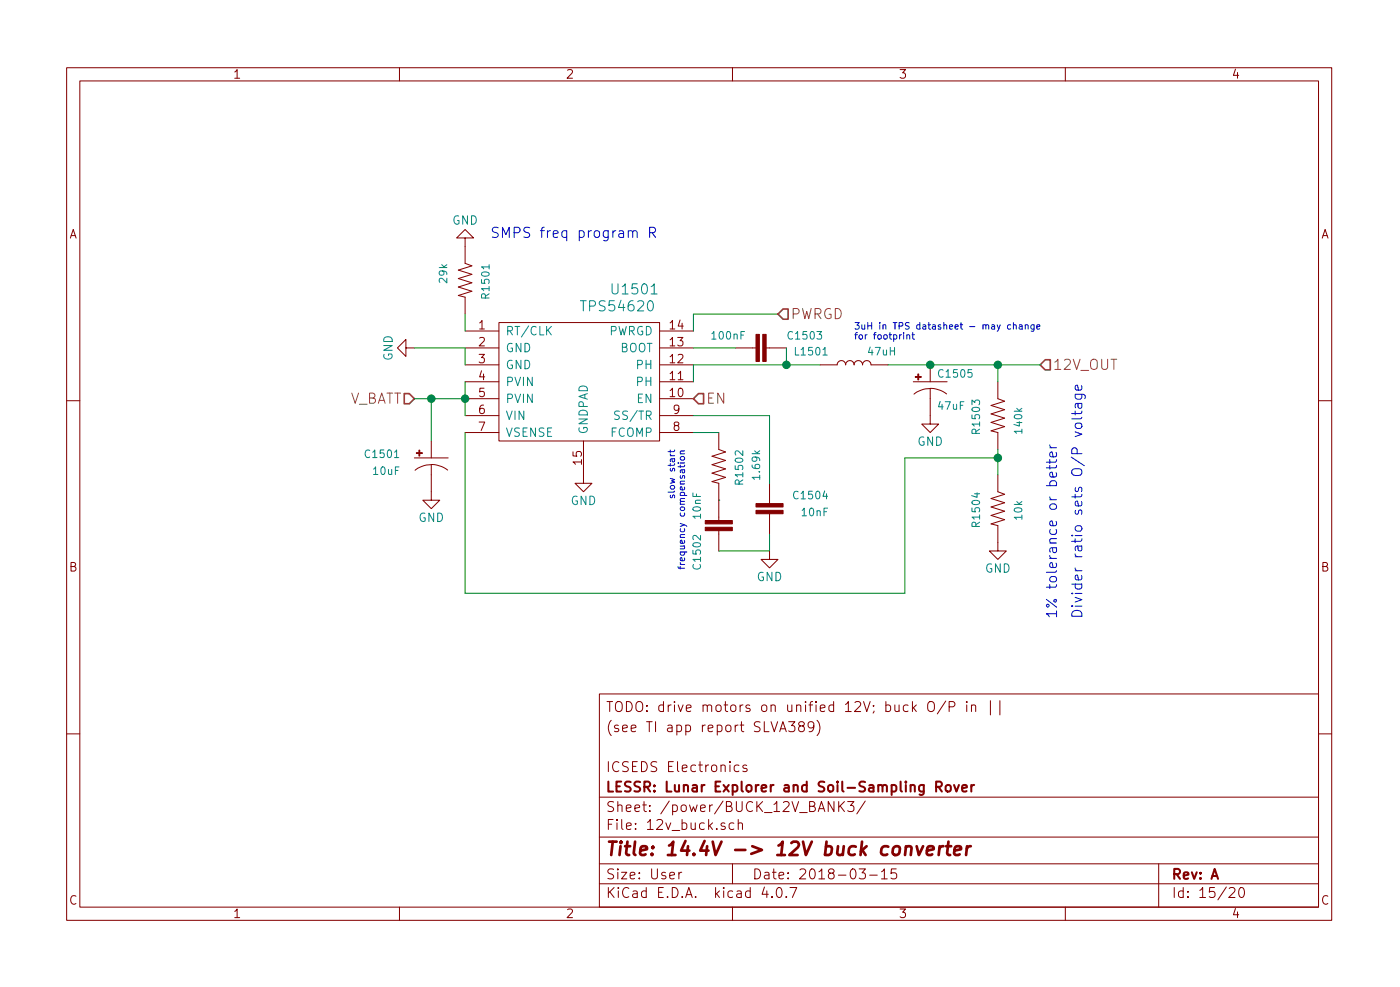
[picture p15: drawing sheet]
<svg xmlns="http://www.w3.org/2000/svg" width="210mm" height="148mm" viewBox="0 0 210 148" stroke-linecap="round" stroke-linejoin="round" font-family="sans-serif">
<g fill="none" stroke="#840000" stroke-width=".15">
<path d="M10 10.2h190v128h-190zM12 12.1h186v124.1h-186zM35.3 10.8l.3-.4v1.3M35.3 11.7h.7M60 10.2v1.9M85.2 10.5l.5-.1 .2 .1 .1 .3-.8 .9h.8M110 10.2v1.9M135.2 10.4h.8l-.4 .5a.33 .33 0 0 1 .4 .3v.3l-.3 .2h-.3l-.2-.1M160 10.2v1.9M185.5 10.4l-.3 .9h.8M185.9 10.9v.8M10.6 35.7l.4-1.2 .4 1.2"/>
<path d="M10.7 35.4h.6M69.8 35.7h1.3l-1.3-1.2-1.2 1.2h1.2v3.8l1.1 .4-2.1 .6 2.1 .7-2.1 .6 2.1 .7-2.1 .6 2.1 .6-2.1 .7 1 .2v2.6M198.6 35.7l.4-1.2 .4 1.2M198.7 35.4h.6M61 52.2v-1.2l-1.3 1.2 1.3 1.3v-1.3h1.2M69.8 52.2h5.1M69.8 54.8h5.1M69.8 57.3h5.1M69.8 49.7h5.1M69.8 59.9h5.1M72 53.2h.7l-.4 .5 .4 .1v.5l-.2 .2h-.4l-.1-.2M72 48.5l.4-.4v1.3"/>
<path d="M72 50.8l.5-.1 .2 .1v.2v.2l-.7 .7h.7M72 49.4h.7M72.3 55.7l-.3 .9h.8M72.6 56.1v.9M72.7 58.3h-.6l-.1 .6 .2-.1 .5 .1v.5l-.2 .1h-.3l-.2-.1M74.9 48.4h24.2v17.8h-24.2zM99.1 52.2h5M99.1 54.8h5M99.1 57.3h5M99.1 49.7h5M99.1 59.9h5M100.6 58.6l.4-.3v1.2"/>
<path d="M100.6 56.1l.4-.4v1.3M100.6 53.6l.4-.4v1.3M100.6 51l.4-.3v1.2M100.6 48.5l.4-.4v1.3M100.6 49.4h.7M100.6 59.5h.7M100.6 57h.7M100.6 54.5h.7M100.6 51.9h.7M101.8 50.7h.8l-.5 .4 .4 .1v.6l-.2 .1h-.3l-.2-.1M101.9 56.1l.3-.4v1.3M101.9 53.3l.4-.1 .2 .1 .1 .3-.1 .1-.7 .8h.8"/>
<path d="M101.9 57h.7M102 58.4l.3-.1a.72 .72 0 0 1-.2 1.2l-.1-.1-.1-.3zM102.1 48l-.2 1h.7M102.4 48.5v.9M110.5 52.2h3M115.1 52.2h3M123.2 54.8h2.5a.63 .63 0 0 1 .7-.7 .63 .63 0 0 1 .6 .7 .63 .63 0 0 1 .6-.7 .63 .63 0 0 1 .7 .7 .63 .63 0 0 1 .6-.7 .63 .63 0 0 1 .6 .7 .63 .63 0 0 1 .7-.7 .63 .63 0 0 1 .6 .7h2.5M137.2 57.3h5M139.7 58.3a4 4 0 0 0-2.4 .9M139.7 58.3a4.3 4.3 0 0 1 2.5 .8M139.7 58.3v5.4h1.3l-1.3 1.2-1.3-1.2h1.3M139.7 54.8v2.5"/>
<path d="M149.9 57.3v2.6l1 .3-2.1 .7 2.1 .6-2.1 .6 2.1 .7-2.1 .6 2.1 .6-2.1 .7 1.1 .2v2.6M10 60.2h2M62.2 68.7h5.1M62.3 70.6a4 4 0 0 1 2.5-.8v5.3h1.2l-1.2 1.3-1.3-1.3h1.3M64.8 69.7a4.3 4.3 0 0 1 2.4 .9M64.8 66.2v2.5M69.8 62.4h5.1M69.8 64.9h5.1M72 63.4h.8l-.5 1.2M72.6 60.8a.47 .47 0 0 0-.6 .5l.1 .7 .4 .1 .2-.1v-.5l-.1-.2h-.3l-.3 .2M86.1 67.8v.6l.5 .1-.1-.2 .1-.5h.6l.1 .2v.3l-.1 .2M87.3 69.4h-1.2l.3 .3"/>
<path d="M87.3 69v.7M87.6 66.2v6.4h1.3l-1.3 1.2-1.2-1.2h1.2M99.1 62.4h5M99.1 64.9h5M101.5 63.9l-.3-.2 .1-.3h.4l.2 .1v.3l-.6 .1-.1 .2 .1 .4 .2 .1h.2l.3-.2-.1-.4-.2-.1M102 61.3l-.3 .3h-.2l-.3-.3 .1-.4 .4-.1 .2 .1a.85 .85 0 0 1-.3 1.2h-.3M107.9 64.9v2.6l1.1 .4-2.1 .6 2.1 .6-2.1 .7 2.1 .6-2.1 .6 2.1 .7-2.1 .6 1 .3v5.5M107.9 79.7v3M115.6 72.6v3M115.6 77.1v3.1M149.9 71.3v2.5l1 .4-2.1 .6 2.1 .7-2.1 .6 2.1 .6-2.1 .7 2.1 .6-2.1 .6 1.1 .3v3.8h1.2l-1.2 1.3-1.3-1.3h1.3M198 60.2h2"/>
<path d="M10.7 85h.5l.2-.2-.2-.3-.5-.1v1.3h.5l.2-.2a.33 .33 0 0 0-.3-.5M115.6 82.7v1.3h1.2l-1.2 1.3-1.3-1.3h1.3M198.7 85h.4l.2-.1 .1-.2-.2-.2-.5-.1v1.3h.5l.2-.2a.33 .33 0 0 0-.3-.5M10 110.2h2M90 104.2h108v32h-108zM90 119.7h108M91.2 105.3h.8M91.4 114.3v1.5M91.6 105.3v1.5M91.8 108.1a1.71 1.71 0 0 0 0 2.3M92.7 105.4l.1-.1a.53 .53 0 0 1 .6 .5v.5a.51 .51 0 0 1-.7 .4 .99 .99 0 0 1 0-1.3zM92.9 108.9a.37 .37 0 0 0-.6 .2l.1 .2 .5 .1v.2l-.2 .2h-.4"/>
<path d="M92.9 114.5a.6 .6 0 0 0-.7 0 .6 .6 0 0 0-.2 .7 .58 .58 0 0 0 .3 .6 .58 .58 0 0 0 .6-.1M93.5 109.4l.7-.2v-.3l-.5-.1-.2 .3 .1 .7h.1h.5M94.1 105.3a.76 .76 0 0 1 .9 .8 .76 .76 0 0 1-.9 .7zM94.4 114.4l-.2-.1-.6 .1a.35 .35 0 0 0-.1 .4 .35 .35 0 0 0 .3 .2l.4 .2a.35 .35 0 0 1 .2 .4 .35 .35 0 0 1-.3 .2h-.6M94.8 109.4l.7-.2v-.3l-.5-.1-.2 .3 .1 .7h.1h.5M95 115h.5M95.6 105.5l.3-.2a.53 .53 0 0 1 .6 .5v.5a.51 .51 0 0 1-.8 .4 1.05 1.05 0 0 1-.1-1.2zM95.7 114.3h-.7v1.5h.7M96.3 114.3a.76 .76 0 0 1 .9 .8 .76 .76 0 0 1-.9 .7zM97.1 108.3h.8M97.2 106.7v.1l-.1-.1h.1v.1M97.2 105.9v.1h-.1l.1-.1v.1"/>
<path d="M97.5 108.3v1.5M98.5 108.3v1.5M98.6 114.4l-.2-.1-.5 .1a.35 .35 0 0 0-.1 .4 .35 .35 0 0 0 .2 .2l.5 .2a.35 .35 0 0 1 .1 .4 .35 .35 0 0 1-.3 .2h-.5M99.6 105.9l-.4-.1-.3 .3 .1 .6 .2 .1 .4-.1M99.6 105.3v1.5M100.3 108.9l.2-.1 .4 .1v.9M100.4 105.8v1M100.4 115h.5M100.8 105.8l-.3 .1-.1 .2M100.9 109.2l-.4 .1-.3 .2 .1 .3h.2h.4M101.1 114.3h-.7v1.5h.7M101.3 105.3l-.1 .1 .1 .1 .1-.1-.1-.1v.2"/>
<path d="M101.3 105.8v1M101.7 108.9a.48 .48 0 0 1 .6 .1l.1 .1-.1 .6a.48 .48 0 0 1-.6 .1M101.7 108.8v1.5M101.8 114.3v1.3l.2 .2M101.9 105.8l.3 1 .4-1M102.5 115.3l.7-.1-.1-.3-.4-.1-.2 .2v.8h.2h.4M103 108.9a.48 .48 0 0 1 .6 .1l.1 .1-.1 .6a.48 .48 0 0 1-.6 .1M103 108.8v1.5M103.1 106.3l.7-.1-.1-.3-.4-.1-.2 .2v.7l.2 .1 .4-.1M104.5 114.9l-.5-.1-.2 .3v.6l.2 .1h.5M104.9 114.8h.6M105.1 114.3v1.3l.2 .2h.2"/>
<path d="M105.5 108.8v1M105.6 106a.38 .38 0 0 1 .6 0v.8M105.6 105.8v1M105.9 108.8l-.3 .1-.1 .2M106 114.8v1M106.2 106a.36 .36 0 0 1 .4-.2 .36 .36 0 0 1 .3 .2v.8M106.3 109.4l.8-.2-.1-.3-.4-.1-.3 .3 .1 .7h.2h.4M106.4 114.8l-.3 .1-.1 .2M106.9 115a.41 .41 0 0 1 .7 .1v.5a.41 .41 0 0 1-.3 .2 .41 .41 0 0 1-.4-.2zM107.6 106a.41 .41 0 0 1 .7 .1v.4a.41 .41 0 0 1-.4 .3 .41 .41 0 0 1-.4-.3zM107.7 108.9a.48 .48 0 0 1 .7 .1v.1v.6a.48 .48 0 0 1-.7 .1M107.7 108.8v1.5"/>
<path d="M108.3 115a.38 .38 0 0 1 .6 0v.8M108.3 114.8v1M108.7 105.8h.6M108.9 105.3v1.3l.2 .2h.2M109.1 109a.41 .41 0 0 1 .7 .1v.5a.41 .41 0 0 1-.4 .3 .41 .41 0 0 1-.4-.3zM109.6 114.3v.1v.1l.1-.1-.1-.1v.2M109.6 114.8v1M109.8 106a.41 .41 0 0 1 .7 .1v.4a.41 .41 0 0 1-.4 .3 .41 .41 0 0 1-.4-.3zM110.4 108.8v1M110.8 108.8l-.2 .1-.2 .2M111 114.9l-.5-.1-.2 .3v.6l.2 .1h.5M111.2 108.8h.5"/>
<path d="M111.2 105.8v1M111.4 108.3v1.3l.2 .2h.1M111.6 105.8l-.3 .1-.1 .2M112.1 114.9a.37 .37 0 0 0-.5 .1v.3l.5 .1 .1 .2-.2 .2h-.4M112.6 105.9a.37 .37 0 0 0-.6 .1l.1 .3 .5 .1 .1 .1-.3 .3-.4-.1M114.1 108.4l-.2-.1-.5 .1a.35 .35 0 0 0-.1 .4 .35 .35 0 0 0 .3 .3l.4 .1a.35 .35 0 0 1 .1 .4 .35 .35 0 0 1-.2 .2h-.6M114.5 106a.41 .41 0 0 1 .7 .1v.4a.41 .41 0 0 1-.4 .3 .41 .41 0 0 1-.4-.3zM114.8 108.3v1.5h.7M115.8 108.3l.5 1.5 .5-1.5M115.8 106a.38 .38 0 0 1 .6 0v.8M115.8 105.8v1M117.1 109.8l.5-1.5 .5 1.5"/>
<path d="M117.2 109.4h.7M118.3 105.8l.1 .9a.4 .4 0 0 0 .5 0M118.4 108.3h1l-.5 .6 .4 .2 .1 .1-.1 .5-.2 .1h-.4l-.3-.1M118.9 105.8v1M119.6 106a.38 .38 0 0 1 .7 0v.8M119.6 105.8v1M120.2 109l-.3-.3 .1-.2 .2-.2 .4 .1 .2 .2-.1 .2-.5 .2a.48 .48 0 0 0-.2 .7l.2 .1 .5-.1a.48 .48 0 0 0-.2-.7M121 105.3l-.1 .1 .1 .1 .1-.1-.1-.1v.2M121 105.8v1M121.5 105.8h.5M122 105.3l-.2 .1-.1 .1v1.3M122.2 109l-.3 .3h-.3l-.2-.3v-.4l.1-.2 .4-.1 .2 .2a1.19 1.19 0 0 1-.2 1.3h-.4"/>
<path d="M122.6 105.3l-.1 .1 .1 .1v-.1v-.1v.2M122.6 105.8v1M122.7 108.1a1.71 1.71 0 0 1 0 2.3M123.2 106.3l.7-.1v-.3l-.5-.1-.2 .2 .1 .7 .1 .1 .5-.1M125.2 105.9l-.4-.1-.3 .3 .1 .6 .2 .1 .4-.1M125.2 105.3v1.5M127 105.7l.4-.4v1.5M127 106.8h.8M128.4 105.5l.2-.2 .5 .1a.37 .37 0 0 1 .1 .6l-.9 .8h1M129.7 105.3l.5 1.5 .5-1.5M131.2 105.9l.1 .1h-.1h-.1l.1-.1v.1M131.3 106.7l-.2 .3"/>
<path d="M133 105.9a.48 .48 0 0 1 .7 .1l.1 .1-.1 .6a.48 .48 0 0 1-.7 0M133 105.3v1.5M134.4 105.8l.1 .9a.4 .4 0 0 0 .5 0M135 105.8v1M136.4 105.9l-.5-.1-.2 .3v.6l.2 .1 .5-.1M137 105.3v1.5M137.2 106.3l.4 .5M137.6 105.8l-.6 .6M139.5 105.4l.2-.1a.53 .53 0 0 1 .6 .5v.5a.51 .51 0 0 1-.8 .4 .99 .99 0 0 1 0-1.3zM142 105.2l-1.2 2M142.5 106.1l.8-.1 .1-.2-.1-.3-.2-.2h-.6v1.5M145.2 105.3l-.1 .1 .1 .1 .1-.1-.1-.1v.2"/>
<path d="M145.2 105.8v1M145.9 106a.38 .38 0 0 1 .6 0v.8M145.9 105.8v1M148.7 105.2v2.1M150.2 105.2v2.1M198 110.2h2M11.4 134.6a.6 .6 0 0 0-.8 .2 .6 .6 0 0 0 .1 .7 .41 .41 0 0 0 .7 .1M35.3 136.8l.3-.3v1.3M35.3 137.8h.7M60 136.2v2M85.2 136.6l.5-.1 .2 .1 .1 .2-.8 1h.8M90 132.7h108"/>
<path d="M90 129.7h108M90 125.7h108M91.4 133.2v1.5M91.4 123.7h.5M91.6 133.9l.6 .8M92.1 123h-.7v1.5M92.2 130.5l-.3-.1-.5 .1a.35 .35 0 0 0-.1 .4 .35 .35 0 0 0 .3 .2l.4 .2a.35 .35 0 0 1 .2 .4 .35 .35 0 0 1-.3 .2h-.6M92.2 120.4l-.3-.1-.5 .1a.35 .35 0 0 0-.1 .4 .35 .35 0 0 0 .3 .2l.4 .2a.35 .35 0 0 1 .2 .4 .35 .35 0 0 1-.3 .2h-.6M92.2 133.2l-.8 .9M92.7 123l-.1 .1 .1 .1v-.1v-.1v.2M92.7 123.5v1M92.8 130.4l-.1 .1 .1 .1 .1-.1-.1-.1v.2"/>
<path d="M92.8 121a.38 .38 0 0 1 .6 0v.8M92.8 120.3v1.5M92.8 130.9v1M92.9 133.2l-.1 .1 .1 .1v-.1v-.1v.2M92.9 133.7v1M93.3 130.9h.8l-.8 1h.8M93.4 123v1.3l.2 .2M94.1 121.3l.7-.1-.1-.3-.4-.1-.2 .2v.8h.2h.4M94.1 124l.7-.1-.1-.3-.4-.1-.2 .2 .1 .7 .1 .1 .4-.1M94.4 133.4a.6 .6 0 0 0-.7 0 .6 .6 0 0 0-.2 .7 .58 .58 0 0 0 .3 .6 .58 .58 0 0 0 .6-.1M94.6 131.5l.8-.2-.1-.3-.4-.1-.3 .2 .1 .8h.2h.4M95.1 133.8l.1-.1 .5 .1v.9"/>
<path d="M95.4 121.3l.7-.1-.1-.3-.4-.1-.2 .2v.8h.2h.4M95.5 124.4v.1l-.1-.1h.1v.1M95.5 123.6v.1h-.1l.1-.1v.1M95.7 134.1l-.5 .1-.2 .2 .1 .3h.1h.5M96 131.8l.1 .1h-.1h-.1l.1-.1v.1M96 131l.1 .1h-.1h-.1l.1-.1v.1M96.5 120.8h.6M96.7 120.3v1.3l.2 .2h.2M97.1 133.8l-.5-.1-.3 .3 .1 .6 .2 .1h.5M97.1 133.2v1.5M97.2 123.5l.5-.5v1.5M97.2 124.5h.9"/>
<path d="M97.6 121.7l.1 .1h-.1h-.1l.1-.1v.1M97.6 120.9l.1 .1h-.1h-.1l.1-.1v.1M97.9 130.4v1.3l.2 .2h.4l.2-.2v-1.3M98.7 123.2l.2-.2 .5 .1a.37 .37 0 0 1 0 .6l-.8 .8h.9M98.9 133.9h.5M99.6 133.2h-.7v1.5h.7M99.9 131a.37 .37 0 0 0-.5 .1v.3l.5 .1 .1 .2-.2 .2h-.4M100 123.5l.4 1 .3-1M100.3 134.6v.1h-.1l.1-.1v.1M100.5 120.3l-1.3 1.9M100.6 131.5l.7-.2-.1-.3-.4-.1-.2 .2 .1 .8h.1h.4M100.9 124.7h1.2"/>
<path d="M101 133.2a.76 .76 0 0 1 .8 .8 .76 .76 0 0 1-.8 .7zM101 120.9a.48 .48 0 0 1 .7 .1v.1v.6a.48 .48 0 0 1-.7 .1M101 120.8v1.5M102 130.9v1M102.4 121a.41 .41 0 0 1 .7 .1v.4a.41 .41 0 0 1-.4 .3 .41 .41 0 0 1-.4-.3zM102.4 130.9l-.3 .1-.1 .2M102.4 123.6a.48 .48 0 0 1 .7 .1v.1v.6a.48 .48 0 0 1-.7 0M102.4 123v1.5M102.5 134.6v.1h-.1l.1-.1v.1M103 134.7l.5-1.5 .5 1.5M103.1 134.3h.7M103.6 120.8l.3 1 .2-.7 .3 .7 .3-1"/>
<path d="M103.8 123.5l.1 .9a.4 .4 0 0 0 .5 0M104.4 123.5v1M104.5 134.6v.1h-.1l.1-.1v.1M105.2 121.3l.7-.1v-.3l-.5-.1-.2 .2 .1 .8h.1h.5M105.8 123.6l-.5-.1-.2 .3v.6l.2 .1 .5-.1M106.4 123v1.5M106.6 124l.4 .5M106.6 120.8v1M107 120.8l-.3 .1-.1 .2M107 123.5l-.6 .6M107.5 133.2v1.5M107.6 134.2l.5 .5"/>
<path d="M107.6 124.4h.1l-.1 .1v-.1v.1M108.1 133.7l-.6 .6M108.6 120.3l-1.3 1.9M108.7 133.2l-.1 .1 .1 .1 .1-.1-.1-.1v.2M108.7 133.7v1M108.9 123.6a.37 .37 0 0 0-.6 .1l.1 .3 .5 .1v.1l-.2 .3-.4-.1M109.1 121h.6a.35 .35 0 0 0 .2-.4 .35 .35 0 0 0-.3-.3h-.5v1.5h.6a.4 .4 0 0 0 .3-.4 .4 .4 0 0 0-.4-.4M110 129.7v3M110 136.2v2M110 133.8l-.4-.1-.3 .3 .1 .6 .2 .1h.4M110.2 123.6l-.4-.1-.3 .3 .1 .6 .2 .1 .4-.1M110.6 120.3v1.2l.3 .3h.3l.3-.3v-1.2"/>
<path d="M110.7 133.8l.1-.1 .5 .1v.9M110.9 123.7a.38 .38 0 0 1 .6 0v.8M110.9 123v1.5M111.3 134.1l-.5 .1-.2 .2 .1 .3h.1h.5M112.7 133.8l-.5-.1-.2 .3v.6l.2 .1h.5M112.7 133.2v1.5M113 120.5a.6 .6 0 0 0-.7 0 .6 .6 0 0 0-.2 .7 .58 .58 0 0 0 .3 .6 .58 .58 0 0 0 .6-.1M113.4 130.4a.76 .76 0 0 1 .8 .8 .76 .76 0 0 1-.8 .7zM113.7 120.3v1.5M113.9 121l.6 .8M114.5 120.3l-.8 .9M114.8 133.2l-.3 1h.9"/>
<path d="M114.8 122h1.2M114.9 131l.1-.1 .4 .1 .1 .9M115.2 133.7v1M115.5 131.3l-.5 .1-.2 .2 .1 .3h.1h.5M116 134.6v.1h-.1l.1-.1v.1M116 130.9h.6M116.2 130.4v1.3l.2 .2h.2M116.2 120.8l.5-.5v1.5M116.2 121.8h.9M116.8 133.3a.34 .34 0 0 1 .6 .2 .77 .77 0 0 1-.5 1.2 .97 .97 0 0 1-.1-1.4zM117 131.5l.7-.2v-.3l-.5-.1-.2 .2 .1 .8h.1h.5M117.7 120.5l.2-.2 .5 .1a.37 .37 0 0 1 0 .6l-.8 .8h.9"/>
<path d="M118.1 134.6l.1 .1h-.1h-.1l.1-.1v.1M118.4 131.8v.1h-.1l.1-.1v.1M118.4 131v.1h-.1l.1-.1v.1M118.6 133.2h1.1l-.7 1.5M118.9 120.3l.5 1.5 .5-1.5M120.1 122h1.1M120.1 130.6l.3-.2 .5 .1a.37 .37 0 0 1 0 .6l-.8 .8h.9M121.6 121h.6a.35 .35 0 0 0 .2-.4 .35 .35 0 0 0-.3-.3h-.5v1.5h.6a.4 .4 0 0 0 .3-.4 .4 .4 0 0 0-.4-.4M121.8 130.5a.34 .34 0 0 1 .6 .2 .77 .77 0 0 1-.5 1.2 .97 .97 0 0 1-.1-1.4zM122.9 121.8l.5-1.5 .5 1.5M123 130.9l.4-.5v1.5M123 131.9h.9"/>
<path d="M123 121.4h.7M124.7 131.1l-.3-.3 .1-.2 .2-.2 .4 .1 .2 .2-.1 .2-.5 .2a.48 .48 0 0 0-.2 .7l.2 .1 .5-.1a.48 .48 0 0 0-.2-.7M125.2 120.3v1.5l-.8-1.5v1.5M125.9 131.4h1.2M126 120.3v1.5M126.2 121l.6 .8M126.8 120.3l-.8 .9M127.3 120.3h.9l-.5 .6 .5 .1v.2v.5l-.2 .1h-.5l-.2-.1M127.8 130.6a.35 .35 0 0 1 .4-.2 .35 .35 0 0 1 .3 .3 .77 .77 0 0 1-.5 1.2 .9 .9 0 0 1-.2-1.3zM129 130.4h1l-.5 .6 .4 .1 .1 .2-.1 .5-.2 .1h-.4l-.3-.1M129.9 120.3l-1.2 1.9M130.6 131.4h1.1"/>
<path d="M132.4 130.9l.4-.5v1.5M132.4 131.9h.8M134.6 130.4h-.7l-.1 .7a.62 .62 0 0 1 .7 0l.2 .2-.1 .5-.2 .1h-.4l-.2-.1M135.2 136.5h.8l-.4 .4a.33 .33 0 0 1 .4 .3v.3l-.3 .3h-.3l-.2-.2M160 136.2v2M174 129.7v6.5M176.4 133.2v1.5M177.7 133.8l-.4-.1-.3 .3 .1 .6 .2 .1h.4M177.7 133.2v1.5M178.4 134.6l.1 .1h-.1h-.1l.1-.1v.1M178.4 133.8l.1 .1h-.1h-.1l.1-.1v.1M180.2 133.7l.4-.5v1.5"/>
<path d="M180.2 134.7h.9M182.4 133.2h-.7l-.1 .7a.62 .62 0 0 1 .7 0l.2 .2-.1 .5-.2 .1h-.4l-.2-.1M184.2 133.2l-1.3 1.9M184.6 133.4l.2-.2 .5 .1a.37 .37 0 0 1 .1 .6l-.9 .8h1M185.5 136.4l-.3 .9h.8M185.9 136.9v.9M186.3 133.3a.34 .34 0 0 1 .5 .2 .77 .77 0 0 1-.4 1.2 .97 .97 0 0 1-.1-1.4zM199.4 134.6a.6 .6 0 0 0-.8 .2 .6 .6 0 0 0 .2 .7 .41 .41 0 0 0 .6 .1"/>
</g>
<g fill="none" stroke="#840000" stroke-width=".3">
<path d="M91.4 117.3v1.5h.7M92.6 118h.5M93.3 117.3h-.7v1.5h.7M94.7 117.4l-.2-.1-.5 .1a.35 .35 0 0 0-.1 .4 .35 .35 0 0 0 .2 .2l.5 .2a.35 .35 0 0 1 .1 .4 .35 .35 0 0 1-.3 .2h-.5M96.1 117.4l-.2-.1-.5 .1a.35 .35 0 0 0-.1 .4 .35 .35 0 0 0 .3 .2l.4 .2a.35 .35 0 0 1 .1 .4 .35 .35 0 0 1-.2 .2h-.6M96.8 118.1l.7-.1 .1-.2v-.3l-.2-.2h-.6v1.5M97.1 118.1l.5 .7M98.3 118.7v.1h-.1l.1-.1v.1M98.3 117.9v.1h-.1l.1-.1v.1M100.1 117.3v1.5h.7M101.3 117.8l.1 1a.4 .4 0 0 0 .6-.1M102 117.8v1"/>
<path d="M102.7 118a.38 .38 0 0 1 .6 0v.8M102.7 117.8v1M104 117.9l.2-.1 .4 .1 .1 .9M104.7 118.2l-.5 .1-.2 .2v.3h.2h.5M105.4 117.8v1M105.8 117.8l-.3 .1-.1 .2M107.5 118h.5M108.2 117.3h-.7v1.5h.7M108.7 117.8l.7 1M109.4 117.8l-.7 1M110 117.9a.48 .48 0 0 1 .7 .1v.1v.6a.48 .48 0 0 1-.7 .1M110 117.8v1.5"/>
<path d="M111.4 117.3v1.3l.2 .2M112.2 118a.41 .41 0 0 1 .7 .1v.5a.41 .41 0 0 1-.4 .2 .41 .41 0 0 1-.4-.2zM113.5 117.8v1M113.9 117.8l-.2 .1-.2 .2M114.4 118.3l.7-.1-.1-.3-.4-.1-.2 .2 .1 .8h.1h.4M115.7 117.8v1M116.2 117.8l-.3 .1-.2 .2M117.8 117.9l.2-.1 .4 .1 .1 .9M118.5 118.2l-.5 .1-.2 .2v.3h.2h.5M119.2 118a.38 .38 0 0 1 .6 0v.8M119.2 117.8v1M121.2 117.9l-.5-.1-.3 .3 .1 .6 .2 .1h.5"/>
<path d="M121.2 117.3v1.5M123.8 117.4l-.2-.1-.5 .1a.35 .35 0 0 0-.2 .4 .35 .35 0 0 0 .3 .2l.4 .2a.35 .35 0 0 1 .2 .4 .35 .35 0 0 1-.3 .2h-.6M124.4 118a.41 .41 0 0 1 .7 .1v.5a.41 .41 0 0 1-.3 .2 .41 .41 0 0 1-.4-.2zM125.8 117.3l-.1 .1 .1 .1 .1-.1-.1-.1v.2M125.8 117.8v1M126.5 117.3v1.3l.2 .2M127.3 118.3h1.1M129.9 117.4l-.2-.1-.5 .1a.35 .35 0 0 0-.1 .4 .35 .35 0 0 0 .2 .2l.5 .2a.35 .35 0 0 1 .1 .4 .35 .35 0 0 1-.3 .2h-.5M130.6 117.9l.1-.1 .4 .1 .1 .9M131.2 118.2l-.5 .1-.2 .2 .1 .3h.1h.5M131.9 118a.38 .38 0 0 1 .6 0v.8M131.9 117.8v1"/>
<path d="M132.5 118a.36 .36 0 0 1 .4-.2 .36 .36 0 0 1 .3 .2v.8M133.9 117.9a.48 .48 0 0 1 .6 .1l.1 .1-.1 .6a.48 .48 0 0 1-.6 .1M133.9 117.8v1.5M135.3 117.3v1.3l.2 .2M136 117.3v.1v.1l.1-.1-.1-.1v.2M136 117.8v1M136.8 118a.38 .38 0 0 1 .6 0v.8M136.8 117.8v1M138.7 117.8v1.3a.39 .39 0 0 1-.6 .2M138.7 117.9l-.4-.1-.3 .3 .1 .6 .2 .1h.4M140.6 118.1l.7-.1 .2-.2-.1-.3-.2-.2h-.6v1.5M140.9 118.1l.6 .7"/>
<path d="M142.1 118a.41 .41 0 0 1 .7 .1v.5a.41 .41 0 0 1-.4 .2 .41 .41 0 0 1-.4-.2zM143.3 117.8l.3 1 .4-1M144.5 118.3l.7-.1v-.3l-.5-.1-.2 .2 .1 .8h.1h.5M145.9 117.8v1M146.3 117.8l-.3 .1-.1 .2M176.4 131.2l.7-.1 .1-.2-.1-.3-.2-.2h-.5v1.5M176.7 131.2l.5 .7M177.8 131.5l.7-.2-.1-.3-.4-.1-.2 .2 .1 .8h.1h.4M179 130.9l.3 1 .4-1M180.3 131.8l.1 .1h-.1h-.1l.1-.1v.1M180.3 131l.1 .1h-.1h-.1l.1-.1v.1M181.9 131.9l.5-1.5 .5 1.5"/>
<path d="M182.1 131.5h.7"/>
</g>
<g fill="none" stroke="#840000" stroke-width=".41">
<path d="M91.5 126.3h1.1M92 126.3l-.2 2.1M93.2 127l-.2 1.4M93.3 126.3l-.1 .1v.2l.2-.2-.1-.1-.1 .3M93.9 127h.7M94.2 126.3l-.2 1.8 .1 .2 .4 .1M95.4 126.3l-.2 1.8 .2 .3M96.2 127.7l1-.2-.1-.4-.2-.1-.6 .1-.1 .2-.1 .8 .3 .3 .6-.1M97.9 128.2l.1 .1-.1 .1-.1-.1 .1-.1v.2M98.1 127.1v.1l-.1 .1-.1-.1 .2-.1-.1 .2M100.3 128.4h1.1M100.5 126.9l.6-.6-.2 2.1"/>
<path d="M102.9 126.2l-.6 1.5h1.2M103.3 127l-.1 1.4M104.2 128.2l.1 .1-.1 .1-.1-.1 .1-.1v.2M105.8 126.2l-.6 1.5h1.2M106.2 127l-.2 1.4M107 126.3l.5 2.1 .9-2.1M110.4 127.6h1.5M113 127l1.4 .6-1.6 .6M116.7 128.4h1.2M116.9 126.9l.7-.6-.3 2.1M118.8 126.6l.4-.3h.4a.52 .52 0 0 1 .4 .6l-.2 .3-1.3 1.2h1.3M120.6 126.3l.4 2.1 .9-2.1"/>
<path d="M124.1 127.1a.65 .65 0 0 1 .8 .1v.2l-.1 .8a.67 .67 0 0 1-.9 .1M124.1 126.3l-.2 2.1M125.9 127l-.2 1.1 .1 .2a.56 .56 0 0 0 .8-.1M126.7 127l-.1 1.4M128.5 127.1a.7 .7 0 0 0-1 .3l-.1 .6 .1 .2 .3 .2 .6-.1M129.5 126.3l-.3 2.1M129.5 127.6l.5 .8M130.1 127l-.8 .8M133.4 127.1a.7 .7 0 0 0-1 .3l-.1 .6 .1 .2 .3 .2 .5-.1M134.2 127.2a.51 .51 0 0 1 .6-.2 .51 .51 0 0 1 .4 .4l-.1 .6a.54 .54 0 0 1-.5 .4 .54 .54 0 0 1-.6-.4zM136 127.2a.52 .52 0 0 1 .9 .1l-.1 1.1M136.1 127l-.2 1.4"/>
<path d="M137.7 127l.3 1.4 .6-1.4M139.2 127.7l1-.2v-.4l-.6-.1-.3 .3-.1 .8v.2l.2 .1 .6-.1M141.1 127l-.1 1.4M141.7 127a.54 .54 0 0 0-.6 .4M142.1 127h.7M142.4 126.3l-.2 1.8 .1 .2 .4 .1M143.3 127.7l1-.2v-.4l-.6-.1-.3 .3-.1 .8 .1 .2 .1 .1 .6-.1M145.2 127l-.1 1.4M145.8 127a.54 .54 0 0 0-.6 .4"/>
</g>
<g fill="#840000" stroke="#840000" stroke-width=".15">
<path d="M113.5 50.2h.5v4.1h-.5z"/>
<path d="M114.6 50.2h.5v4.1h-.5z"/>
<path d="M137.5 56.5h.9v.2h-.9z"/>
<path d="M137.8 56.1h.2v.9h-.2z"/>
<path d="M113.5 75.6h4.1v.5h-4.1z"/>
<path d="M113.5 76.6h4.1v.5h-4.1z"/>
<path d="M105.9 78.1h4.1v.5h-4.1z"/>
<path d="M105.9 79.2h4.1v.5h-4.1z"/>
<path d="M62.5 68h.9v.1h-.9z"/>
<path d="M62.9 67.6h.1v.9h-.1z"/>
</g>
<g fill="none" stroke="#008484" stroke-width=".15">
<path d="M66.3 39.7l.5 .5M67.1 39.7l-.4 .4M68.9 32.4a.63 .63 0 0 0-.8 .5 .63 .63 0 0 0 .5 .8l.3-.2v-.4h-.2M70.2 32.4v1.3l-.7-1.3v1.3M70.8 32.4a.66 .66 0 0 1 .7 .4 .66 .66 0 0 1-.2 .8l-.5 .1zM73.5 39.7v.7M57.6 51.9h1.3l-1.3 .7h1.3M57.7 53.2a.63 .63 0 0 0 .4 .7 .63 .63 0 0 0 .8-.4l-.1-.4h-.5v.3M57.7 50.8a.69 .69 0 0 1 .8-.2 .69 .69 0 0 1 .4 .7h-1.3zM66 40.2h1.1M66.4 40.7l.3 .2-.1 .3-.2 .1-.4-.1v-.3l.1-.2a.99 .99 0 0 1 1 .2v.3M67.1 41.8v.7l-.8-.7h-.2l-.1 .2 .1 .4"/>
<path d="M72.3 42v.5l.5 .1-.1-.2 .1-.4 .2-.1 .4 .1 .1 .1-.1 .5M72.4 41a.8 .8 0 0 1 1.1 .1 .63 .63 0 0 1-1.1 .2zM72.9 44.7l-.1-.5-.1-.1-.3 .1-.1 .5h1.2M73.5 43.3h-1.2l.3 .3M73.5 40.1h-1.2l.3 .3M73.5 44.1l-.6 .4M73.5 43v.6M76.3 49.7l.6-.1 .1-.2-.1-.3-.6-.1v1.3M76.3 57.3l.6-.1 .1-.2-.1-.3-.6-.1v1.3M76.3 59.8l.6-.1 .1-.1-.1-.3-.6-.1v1.2M76.6 49.7l.4 .6M76.9 51.6a.63 .63 0 0 0-.7 .5 .63 .63 0 0 0 .4 .7l.4-.1v-.4h-.3"/>
<path d="M76.9 54.1a.63 .63 0 0 0-.7 .5 .63 .63 0 0 0 .4 .8l.4-.2v-.4h-.3M77.3 56.6l.4 1.3 .5-1.3M77.3 59.2l.4 1.2 .5-1.2M77.3 49h.8M77.7 49v1.3M78.2 51.5v1.3l-.7-1.3v1.3M78.2 54.1v1.3l-.7-1.3v1.3M78.6 56.6v1.3M78.6 59.2v1.2M78.8 51.5a.66 .66 0 0 1 .8 .5 .66 .66 0 0 1-.3 .7l-.5 .1zM78.8 54.1a.66 .66 0 0 1 .8 .4 .66 .66 0 0 1-.3 .8l-.5 .1zM79.4 48.9l-1.1 1.7"/>
<path d="M79.9 56.6v1.3l-.7-1.3v1.3M79.9 59.2v1.2l-.7-1.2v1.2M80.5 49.1a.5 .5 0 0 0-.6 0 .5 .5 0 0 0-.1 .6 .47 .47 0 0 0 .2 .5 .47 .47 0 0 0 .5-.1M81.1 49v1.3h.6M82.1 49v1.3M82.3 49.5l.5 .8M82.8 49l-.7 .7M87 58.2a.69 .69 0 0 1 .8-.2 .69 .69 0 0 1 .4 .7h-1.3zM87.2 45.1h.8M87.6 45.1v1.6M87.8 59.2v.6M88.2 59.1l-1.3 .4 1.3 .4"/>
<path d="M88.5 46h.6a.42 .42 0 0 0 .3-.4 .42 .42 0 0 0-.3-.5h-.6v1.6M90.9 45.2a.62 .62 0 0 0-.8 .1 .36 .36 0 0 0 .2 .6 .53 .53 0 0 1 .6 .3l-.1 .3a.62 .62 0 0 1-.8 .1M91.8 49.7l.6-.1 .1-.2v-.3l-.7-.1v1.3M91.9 42.6v1.2a.48 .48 0 0 0 .5 .3 .48 .48 0 0 0 .4-.3v-1.2M92.3 45.1h-.8l-.1 .8 .3-.2 .5 .1 .1 .2v.4l-.3 .3h-.3l-.3-.2M93 49l.3 1.3 .2-.9 .3 .9 .3-1.3M93.3 45.1l-.4 1.1h1M93.4 43l.5-.4v1.5M93.4 44.1h.9M93.5 52.1l.6-.1v-.2l-.1-.2-.5-.1v1.3h.5l.2-.2a.33 .33 0 0 0-.3-.5M93.6 45.7v1M94.5 49.7l.6-.1 .1-.2v-.3l-.7-.1v1.3"/>
<path d="M94.7 51.7a.44 .44 0 0 1 .7-.1 .83 .83 0 0 1-.2 1.2 .44 .44 0 0 1-.5-.4zM94.8 49.7l.4 .6M95.1 45.1a.62 .62 0 0 0-.8 .7v.6a.48 .48 0 0 0 .5 .3 .48 .48 0 0 0 .4-.3v-.4a.48 .48 0 0 0-.4-.3 .48 .48 0 0 0-.5 .3M95.7 42.6h-.7l-.1 .7 .2-.1 .5 .1 .2 .2v.3l-.3 .3h-.4l-.2-.1M95.8 57.3l.6-.1 .1-.2-.1-.3-.6-.1v1.3M95.8 54.7h.6l.1-.2-.1-.3-.6-.1v1.3M95.8 45.3l.2-.2h.4l.2 .2 .1 .3-.1 .2-.9 .9h1M95.9 59.7h.4M96.1 51.7a.44 .44 0 0 1 .6-.1 .83 .83 0 0 1-.2 1.2 .44 .44 0 0 1-.5-.4zM96.5 49.1a.63 .63 0 0 0-.8 .4 .63 .63 0 0 0 .5 .8l.3-.2v-.4h-.2M96.5 59.2h-.6v1.2h.6M96.5 42.8a.36 .36 0 0 1 .4-.2 .36 .36 0 0 1 .3 .3 .77 .77 0 0 1-.5 1.2 .89 .89 0 0 1-.2-1.3z"/>
<path d="M97 54.1v1.3M97 56.6v1.3M97 57.2h.7M97 54.7h.7M97.1 49a.66 .66 0 0 1 .7 .4 .66 .66 0 0 1-.2 .8l-.5 .1zM97.2 51.5h.7M97.4 45.3a.36 .36 0 0 1 .4-.2 .36 .36 0 0 1 .2 .3 .77 .77 0 0 1-.4 1.3 .89 .89 0 0 1-.2-1.4zM97.6 51.5v1.3M97.7 59.2v1.2l-.7-1.2v1.2M97.7 54.1v1.3M97.7 56.6v1.3M97.8 43l.4-.4v1.5"/>
<path d="M97.8 44.1h.9M106.9 50.1l.3-.3v1.1M106.9 50.9h.6M108.1 49.9l.3-.1a.74 .74 0 0 1 0 1.1 .63 .63 0 0 1-.3-1zM109.2 49.9l.3-.1a.74 .74 0 0 1 0 1.1 .63 .63 0 0 1-.3-1zM110.2 50.2l.2-.1 .3 .1v.7M110.2 50.1v.8M111.3 50.3h.4M111.8 49.8h-.5v1.1M119 49.9a.45 .45 0 0 0-.5 0 .45 .45 0 0 0-.2 .5l.2 .5h.3l.2-.1M119.5 52.2v1.1h.5M119.5 50.1l.3-.3v1.1"/>
<path d="M119.5 50.9h.6M120.3 52.5l.3-.3v1.1M120.3 53.3h.7M121.2 49.8h-.6v.5l.1-.1h.4l.1 .2v.4l-.2 .1-.4-.1M121.8 49.9l.2-.1a.74 .74 0 0 1 0 1.1 .63 .63 0 0 1-.2-1zM122 52.2h-.5l-.1 .5 .2-.1h.3l.1 .2v.4l-.2 .1-.4-.1M122.6 52.3l.3-.1a.74 .74 0 0 1 0 1.1 .63 .63 0 0 1-.3-1zM122.7 49.8h.7l-.4 .4 .3 .1v.5l-.1 .1-.5-.1M123.6 52.5l.3-.3v1.1M123.6 53.3h.6M130.7 52.1l-.3 .8h.7M131 52.5v.8"/>
<path d="M131.4 52.2h.8l-.5 1.1M132.7 52.5v.7l.3 .1 .1-.1M133.1 52.5v.8M133.7 52.2v1.1M133.7 52.7h.6M134.3 52.2v1.1M141.6 55.6a.45 .45 0 0 0-.5 0 .45 .45 0 0 0-.2 .5l.2 .5h.3l.2-.1M142.1 55.8l.3-.3v1.1M142.1 56.6h.6M143.8 55.5h-.6v.5l.1-.1 .4 .1 .1 .1v.4l-.2 .1-.4-.1M144.4 55.6l.3-.1a.74 .74 0 0 1 0 1.1 .63 .63 0 0 1-.3-1zM145.9 55.5h-.5v.5l.1-.1 .4 .1 .1 .1-.1 .4-.1 .1-.4-.1"/>
<path d="M55.5 67.6a.45 .45 0 0 0-.5 .1 .45 .45 0 0 0-.2 .5l.2 .4 .3 .1 .2-.1M56 67.9l.3-.4v1.2M56 68.7h.6M56.1 70.4l.3-.3v1.1M56.1 71.2h.6M57.4 70.1h.2a.74 .74 0 0 1 0 1.1 .63 .63 0 0 1-.2-1.1zM57.7 67.5h-.6v.6l.1-.1h.4l.1 .2v.4l-.2 .1-.4-.1M58.3 67.6l.2-.1a.74 .74 0 0 1 0 1.2 .63 .63 0 0 1-.2-1.1zM58.3 70.5l.1 .7h.3l.1-.1M58.8 70.5v.7M59.3 67.9l.3-.4v1.2M59.3 68.7h.6"/>
<path d="M59.4 70.6h.4M59.9 70.1h-.5v1.1M63.8 77.1a.63 .63 0 0 0-.7 .4 .63 .63 0 0 0 .4 .8l.4-.1v-.5h-.3M65.1 77v1.3l-.7-1.3v1.3M65.7 77a.66 .66 0 0 1 .7 .4 .66 .66 0 0 1-.2 .8l-.5 .1zM76.1 61.7l.4 1.3 .4-1.3M76.1 64.2l.4 1.3 .4-1.3M77.3 61.7v1.3M78 64.3l-.5-.1-.2 .1v.4l.6 .3 .1 .3-.2 .2-.5-.1M78.6 64.8h.4M78.7 61.7v1.3l-.7-1.3v1.3M79.2 64.2h-.6v1.3h.6"/>
<path d="M80.4 64.2v1.3l-.7-1.3v1.3M81.7 64.3l-.5-.1-.2 .1v.4l.6 .3 .1 .3-.2 .2-.5-.1M82.2 64.8h.5M82.9 64.2h-.7v1.3h.7M86.7 74.5a.63 .63 0 0 0-.8 .5 .63 .63 0 0 0 .5 .8l.3-.2v-.4h-.2M86.9 62.9h1.3l-1.3 .7h1.3M87 64.2a.63 .63 0 0 0 .5 .8 .63 .63 0 0 0 .7-.5l-.1-.3h-.4v.2M87 61.8a.69 .69 0 0 1 .8-.2 .69 .69 0 0 1 .4 .7h-1.3zM87.6 61l-.1-.6-.1-.1-.4 .1-.1 .6h1.3M88 74.5v1.3l-.7-1.3v1.3M88.6 74.5a.66 .66 0 0 1 .7 .4 .66 .66 0 0 1-.2 .8l-.5 .1zM91.9 64.8h.5"/>
<path d="M92.6 64.2h-.7v1.3M93 61.8l-.5-.1-.1 .1v.4l.5 .2 .1 .3-.2 .3-.5-.1M93.8 64.3a.5 .5 0 0 0-.7 .1 .5 .5 0 0 0-.1 .6 .47 .47 0 0 0 .2 .4 .47 .47 0 0 0 .6 0M94.2 61.8l-.4-.1-.2 .1v.4l.5 .2 .1 .3-.2 .3-.5-.1M94.3 64.4a.44 .44 0 0 1 .6-.1 .83 .83 0 0 1-.1 1.2 .44 .44 0 0 1-.5-.4zM95.6 65.5v-1.3l.5 .9 .4-.9v1.3M95.7 61.6l-1.1 1.7M95.9 61.7h.7M96.3 61.7v1.3M97.1 64.9l.6-.1 .1-.1-.1-.4-.6-.1v1.3M97.1 62.4l.6-.1 .1-.2-.1-.3-.6-.1v1.3M97.4 62.4l.4 .6"/>
<path d="M104.1 74v.5h1.1M104.1 76.2a.8 .8 0 0 1 1.1 .1 .63 .63 0 0 1-1.1 .3zM104.4 75.6h.8M104.6 74.2v.3M105.2 77.5h-1.1l.3 .3M105.2 75.1h-.7l-.1 .3 .1 .2M105.2 77.2v.6M110.4 69.9v.5l.5 .1-.1-.2 .1-.3 .2-.1h.4l.1 .2-.1 .4M110.5 68.9a.8 .8 0 0 1 1.1 .1 .63 .63 0 0 1-1.1 .2zM111 72.7l-.1-.6-.1-.1-.3 .1-.1 .6h1.2M111.6 71.3h-1.2l.3 .3M111.6 67.7v.7l-.9-.7h-.2l-.1 .2 .1 .4"/>
<path d="M111.6 72l-.6 .4M111.6 71v.6M113 69.8v.3a.81 .81 0 0 0 1.1 0l-.1-.3h-.5l-.1 .3 .2 .2M113 68.1h1.1M113.3 67.7l.5 .4M113.4 68.6l.3 .2-.1 .3-.2 .1-.4-.1v-.3l.1-.1a.99 .99 0 0 1 .9 .1l.1 .3M114 70.8h.1M114.1 71.7h-1.1l.3 .3M114.1 71.3v.7M114.1 67.7l-.4 .3M119.9 73.8a.45 .45 0 0 0-.6 .1 .45 .45 0 0 0-.1 .5l.2 .4 .3 .1 .2-.1M120.3 74.1l.3-.4v1.2"/>
<path d="M120.3 74.9h.7M120.5 76.6l.3-.3v1.1M120.5 77.4h.6M121.7 76.4l.2-.1a.74 .74 0 0 1 0 1.1 .63 .63 0 0 1-.2-1zM122 73.7h-.5l-.1 .6 .2-.1h.3l.1 .2v.4l-.2 .1-.4-.1M122.6 73.8l.3-.1a.74 .74 0 0 1 0 1.2 .63 .63 0 0 1-.3-1.1zM122.7 76.8l.2-.1h.2l.1 .7M122.7 76.7v.7M123.7 76.8h.4M123.9 73.7l-.3 .8h.7M124.1 74.1v.8M124.3 76.3h-.6v1.1"/>
<path d="M138.7 65.6a.63 .63 0 0 0-.7 .5 .63 .63 0 0 0 .4 .8l.4-.2v-.4h-.2M140.1 65.6v1.3l-.8-1.3v1.3M140.7 65.6a.66 .66 0 0 1 .7 .4 .66 .66 0 0 1-.3 .8l-.4 .1zM141.2 60.3l-.3 .8h.7M141.5 60.7v.8M142 60.3h.7l-.5 1.2M143.2 60.7v.7l.3 .1 .2-.2M143.7 60.7v.8M144.2 60.8h.4M144.8 60.3h-.6v1.2M146 76.3v.5h.5l-.1-.1 .1-.4 .1-.1 .4 .1 .1 .1-.1 .4M146 62.3v.5l.5 .1-.1-.2 .1-.4 .1-.1 .4 .1 .1 .1-.1 .5"/>
<path d="M146 60.8v-.7l.4 .3 .1-.3h.5l.1 .2-.1 .5M146 75.3a.8 .8 0 0 1 1.1 .1 .63 .63 0 0 1-1.1 .2zM146.1 61.2a.63 .63 0 0 1 1 .3 .74 .74 0 0 1-1.1 0zM146.4 74.1h.7M146.6 79l-.1-.5-.1-.1h-.3l-.1 .6h1.1M146.6 65.1l-.1-.6-.1-.1-.3 .1-.1 .6h1.1M146.7 74v.7l-.8-.3M147.1 77.6h-1.1l.3 .3M147.1 63.7h-1.1l.3 .3M147.1 78.4l-.5 .4M147.1 63.3v.7M147.1 77.3v.6"/>
<path d="M147.1 64.4l-.5 .4M152.3 75.7h1.2M152.3 61.7h1.2M152.4 76.3a.63 .63 0 0 1 1.1 .3 .74 .74 0 0 1-1.2 0zM152.4 62.3a.63 .63 0 0 1 1.1 .3 .74 .74 0 0 1-1.2 0zM152.7 75.3l.4 .4M152.7 63.4h.8M152.7 61.3l.4 .4M153.1 63.3v.7l-.8-.3M153.5 77.7h-1.2l.4 .3M153.5 64.8h-1.2l.4 .3M153.5 64.4v.7"/>
<path d="M153.5 77.3v.7M153.5 75.3l-.5 .3M153.5 61.3l-.5 .3M104.1 82.6v.5l.5 .1-.1-.2v-.3l.2-.1h.4l.1 .2-.1 .4M104.1 81.6a.8 .8 0 0 1 1.1 .1 .63 .63 0 0 1-1.1 .2zM104.2 84.7a.45 .45 0 0 0 0 .6 .45 .45 0 0 0 .5 .1l.5-.2v-.3l-.1-.2M105.2 84h-1.1l.3 .3M105.2 80.4v.7l-.8-.7h-.2l-.1 .2 .1 .4M105.2 83.7v.6M114.6 86a.63 .63 0 0 0-.7 .4 .63 .63 0 0 0 .4 .8l.4-.1v-.5h-.3M115.9 85.9v1.3l-.7-1.3v1.3M116.5 85.9a.66 .66 0 0 1 .7 .4 .66 .66 0 0 1-.2 .8l-.5 .1z"/>
<path d="M148.9 84.7a.63 .63 0 0 0-.8 .5 .63 .63 0 0 0 .5 .7l.3-.1v-.4h-.2M150.2 84.6v1.3l-.7-1.3v1.3M150.8 84.6a.66 .66 0 0 1 .7 .4 .66 .66 0 0 1-.2 .8l-.5 .1z"/>
</g>
<g fill="none" stroke="#848400" stroke-width=".15">
<path d="M52.8 59l.5 1.5 .5-1.5M55.5 59.7h.7a.36 .36 0 0 0 .1-.4 .36 .36 0 0 0-.3-.3h-.5v1.5h.6a.4 .4 0 0 0 .3-.3 .4 .4 0 0 0-.2-.4l-.2-.1M58.1 59h.9M58.5 59v1.5M59.3 59h.8M59.7 59v1.5M106.4 59.7h.5M107.2 59h-.8v1.5h.8M108.7 59v1.5l-.9-1.5v1.5M119.1 47.1h.6a.42 .42 0 0 0 .3-.4 .42 .42 0 0 0-.3-.4h-.6v1.5M120.5 46.3l.4 1.5 .3-1.1 .3 1.1 .3-1.5M122.4 47.1h.6a.42 .42 0 0 0 .3-.4 .42 .42 0 0 0-.3-.4h-.6v1.5"/>
<path d="M122.8 47.1l.5 .7M124.7 46.4a.75 .75 0 0 0-.9 .5 .75 .75 0 0 0 .6 .9l.4-.1v-.5h-.3M125.5 46.3a.77 .77 0 0 1 .8 .8 .77 .77 0 0 1-.8 .7zM158.4 54.4l.5-.5v1.6M158.4 55.5h.9M159.9 54.1l.2-.2h.4l.2 .2 .1 .3-.1 .2-.9 .9h1M161.2 53.9l.5 1.6 .5-1.6M162.3 55.6h1.2M163.9 54.2a.5 .5 0 0 1 .5-.3 .5 .5 0 0 1 .4 .5l-.1 .9a.53 .53 0 0 1-.5 .2 .53 .53 0 0 1-.4-.6zM165.5 53.9v1.3a.48 .48 0 0 0 .4 .3 .48 .48 0 0 0 .4-.3v-1.3M166.9 53.9h.8M167.3 53.9v1.6"/>
<path d="M54 60.7h1.1M56.8 60.5l.5-1.5 .5 1.5M56.9 60.1h.8"/>
</g>
<path d="M60.7 59.1h.8l.7 .8-.7 .7h-.8zM104.9 59.1h.8v1.5h-.8l-.8-.7zM117.6 46.4h.8v1.5h-.8l-.8-.7zM156.2 54.8l.8-.8h.7v1.5h-.7z" fill="none" stroke="#848400" stroke-width=".25"/>
<g fill="none" stroke="#0000c2" stroke-width=".15">
<path d="M74.8 34.2a.62 .62 0 0 0-.8 .1 .36 .36 0 0 0 .2 .6 .53 .53 0 0 1 .6 .3v.3a.62 .62 0 0 1-.9 .1M75.5 35.6v-1.5l.5 1.1 .5-1.1v1.5M77.2 34.9h.6a.42 .42 0 0 0 .3-.4 .42 .42 0 0 0-.3-.4h-.6v1.5M79.6 34.2a.62 .62 0 0 0-.9 .1 .36 .36 0 0 0 .3 .6 .53 .53 0 0 1 .6 .3l-.1 .3a.62 .62 0 0 1-.8 .1M81.2 34.6h.5M81.7 34.1l-.3 .1v.1v1.3M82.2 34.6v1M82.7 34.6l-.3 .1-.2 .2M83.1 35.1l.7-.1-.1-.3-.4-.1-.2 .3 .1 .7h.1h.4M85.1 34.7a.48 .48 0 0 0-.6 .1l-.1 .6a.48 .48 0 0 0 .7 .2M85.1 34.6v1.6M87 34.7a.48 .48 0 0 1 .7 .1v.6a.48 .48 0 0 1-.7 .2"/>
<path d="M87 34.6v1.6M88.4 34.6v1M88.8 34.6l-.3 .1-.1 .2M89.3 34.8a.42 .42 0 0 1 .4-.2 .42 .42 0 0 1 .3 .3v.6a.42 .42 0 0 1-.8-.1zM91.3 34.6v1.4a.4 .4 0 0 1-.6 .1M91.3 34.7a.48 .48 0 0 0-.6 .1l-.1 .6a.48 .48 0 0 0 .7 .2M92 34.6v1M92.5 34.6l-.3 .1-.2 .2M93 34.7l.1-.1 .5 .1v.9M93.6 35l-.5 .1a.3 .3 0 0 0-.2 .3 .3 .3 0 0 0 .2 .2h.5M94.4 34.8a.38 .38 0 0 1 .6 .1v.7M94.4 34.6v1"/>
<path d="M95 34.9a.35 .35 0 0 1 .4-.3 .35 .35 0 0 1 .3 .3v.7M97.6 34.9h.5a.42 .42 0 0 0 .4-.4 .42 .42 0 0 0-.4-.4h-.5v1.5M97.9 34.9l.6 .7M128.4 50.2h.4M128.4 48.4h.6l-.3 .4 .3 .2v.3l-.2 .1-.4-.1M128.8 49.9l-.3 .2v.8M129.1 50.4l.1-.2 .3 .2v.3l-.1 .2h-.2l-.1-.1zM129.4 48.8l.1 .6h.2l.2-.1M129.9 48.8v.6M129.9 50.2v.7M130.2 50.2l-.3 .3M130.3 48.4v1"/>
<path d="M130.3 48.9h.6M130.9 48.4v1M131.2 50.2h.4M131.6 49.9l-.3 .2v.8M131.9 50.4l.1-.2 .3 .2 .1 .3-.1 .2h-.3l-.1-.1zM132.1 48.4v.1M132.1 48.8v.6M132.6 48.9l.2-.1h.2v.6M132.6 48.8v.6M132.8 50.4l.1-.2 .3 .2v.3l-.1 .2h-.2l-.1-.1zM133.5 50.2h.4M133.7 49.9v.9l.2 .1"/>
<path d="M134.1 48.4h.6M134.2 50.3l.3-.1 .2 .3-.1 .4h-.4M134.2 50.2v1M134.4 48.4v1M135 49l.5-.1 .1-.1v-.3l-.6-.1v1M135.1 50.2v.7M135.4 50.2l-.3 .3M135.7 49.9v.1M135.7 50.2v.7M136.2 50.4l.1-.2 .3 .1v.6M136.2 50.2v.7M136.6 48.5l-.4-.1-.2 .2 .1 .3 .4 .1 .1 .2-.3 .2h-.3"/>
<path d="M137 50.2h.3M137.1 49.9v.9l.2 .1M138.2 48.8h-.3l-.2 .2 .1 .4h.4M138.2 48.4v1M138.6 48.8h.4v.6M139 49h-.3l-.1 .2 .1 .2h.3M139.4 48.8h.4M139.5 48.4v.9l.3 .1M140.1 48.8h.3l.1 .6M140.5 49h-.3l-.2 .2 .2 .2h.3M141.3 48.8h-.3l-.1 .1v.1l.4 .1v.3h-.4M141.8 48.9l.1-.1h.2l.1 .6"/>
<path d="M141.8 48.4v1M142.6 49.1l.5-.1-.1-.2h-.3l-.1 .1v.5h.4M143.4 49.1l.5-.1v-.2h-.3l-.2 .1 .1 .5h.4M144.2 48.8h.4M144.3 48.4v.9l.3 .1M145.6 49h.8M147.6 48.9l.2-.1h.2l.1 .6M147.6 48.8v.6M148.1 48.9l.1-.1h.2l.1 .6M148.9 48.8h.4l.1 .6M149.4 49h-.4l-.1 .2 .1 .2h.4M149.8 48.8l.2 .6"/>
<path d="M150.2 48.8l-.4 .9M151.8 48.8h-.3l-.2 .2 .1 .4h.4M152.2 48.9l.1-.1h.3v.6M152.2 48.4v1M153.1 48.8h.4v.6M153.5 49h-.3l-.2 .2 .2 .2h.3M154 48.9l.1-.1h.3v.6M154 48.8v.6M155.3 48.8v.8l-.2 .1h-.2M155.3 48.8h-.3l-.2 .2 .1 .4h.4M155.7 49.1l.5-.1-.1-.2h-.2l-.2 .1 .1 .5h.3M161.5 59.2l1.3 .1a.4 .4 0 0 1 .1 .6"/>
<path d="M161.5 59.2a.48 .48 0 0 0 .1 .7h.6a.48 .48 0 0 0 .2-.7M162.4 57.9l.1 .4-.2 .3-.8-.1v-.2v-.4l.3-.1 .2 .8M100.7 71.8l.6 .2-.4 .2 .4 .2-.6 .2M100.7 68.1l.2 .3M100.7 67.5v.4M100.7 69.6v.4M100.7 68.4h.6M100.7 74.4v.2l.1 .1h.1l.1-.3h.3v.3M100.7 73l.4-.1 .2 .3-.2 .2h-.2l-.2-.2zM100.7 70.3v.3l.1 .1h.1l.1-.4h.3v.4M100.9 68.9v.3l.2 .2 .2-.2v-.3M101.3 73.7l-.1 .2h-.9"/>
<path d="M101.3 69.6l-.1 .3h-.9M101.3 68.9h-.6v.4M101.3 67.5l-.1 .3h-.9M101.8 69.5h.1M102.2 78.6l.9 .4M102.2 69.8v.4M102.2 75.7h.6M102.2 74.4h.9M102.2 72.7h.6M102.2 69.5h.6M102.2 68.1h.6M102.2 79.4v.2l.2 .2 .4-.1v-.3"/>
<path d="M102.2 77v.3l.2 .2 .4-.1v-.4M102.2 76.2l.4-.1 .2 .3-.2 .2h-.2l-.2-.2zM102.2 74.4v-.3l.2-.2 .4 .1v.4M102.2 71.4v.3l.1 .1h.1l.1-.4h.3v.4M102.3 68.6h.4l.1 .1v.3l-.2 .1-.3-.1-.1-.1zM102.4 70.5v.3l.2 .2 .2-.2v-.3M102.8 73.1v.3l-.1 .1h-.5v-.4h.2l.1 .4M102.8 75.3h-.6v.2l.1 .2M102.8 74.8l-.6 .1v.2l.1 .2M102.8 72.2l-.6 .1v.2l.1 .2M102.8 70.5l-.6 .1v.4M102.8 69.8l-.1 .3h-.9"/>
<path d="M102.8 67.7l-.6 .1v.2l.1 .1M102.8 78.8l-.6 .2M157.1 72.9h1.6M157.7 74.6v.3l.3 .1M157.7 66.8v.3l.3 .1M157.7 69v.6M157.7 69.9v.5M157.7 75h1M157.7 67.2h1M157.7 79.5a.48 .48 0 0 0 .1 .6l.6 .1a.48 .48 0 0 0 .2-.7M157.7 75.8l.3-.2 .5 .1a.42 .42 0 0 1-.1 .8h-.4a.42 .42 0 0 1-.3-.7zM157.7 72.9a.48 .48 0 0 1 .1-.7h.6a.48 .48 0 0 1 .2 .7"/>
<path d="M158.6 78.3l.1 .4-.2 .2h-.8v-.2v-.4l.3-.1 .2 .7M158.6 71l.1 .4-.2 .2-.8-.1v-.1v-.4l.3-.1 .2 .7M158.6 67.9l.1 .5-.2 .2-.8-.1v-.1v-.5h.3l.2 .7M158.7 69.9l-.1 .3h-.1h-1.4M158.7 69l-.1 .3-.1 .1h-1.4M160.9 68.6l1.9 1.3M161.2 70.4a1.27 1.27 0 0 1 1.2 .2 .54 .54 0 0 1-.1 .7 1.01 1.01 0 0 1-1.3-.3v-.3zM161.5 64.8l1 .4-1 .3M161.5 61.7v.6M161.5 74.2v.6M161.5 79.1l.3-.2 .5 .1a.42 .42 0 0 1-.1 .7h-.4a.42 .42 0 0 1-.3-.6zM161.5 76.6v.4l.2 .2 .2-.1 .2-.5 .1-.1 .2 .1 .1 .1-.1 .5"/>
<path d="M161.5 73.2v.4l.2 .2 .2-.1 .2-.5 .1-.1 .2 .1 .1 .1-.1 .5M161.6 63.6l.2-.1 .5 .1a.42 .42 0 0 1-.1 .7h-.4a.42 .42 0 0 1-.3-.3 .42 .42 0 0 1 .1-.4zM161.8 68.1v-.6a.42 .42 0 0 0-.4-.3 .42 .42 0 0 0-.4 .3v.6h1.5M161.8 60.6l.1 .5a.3 .3 0 0 0 .3 .2 .3 .3 0 0 0 .3-.2l-.1-.5M162.4 75.3l.1 .4-.2 .3-.8-.1v-.2v-.4l.3-.1 .2 .8M162.5 74.2l-.1 .3-.1 .1h-1.3M162.5 62.6l-.2 .3h-1.3M162.5 61.7l-.1 .3-.1 .1h-1.3M162.5 60.6h-1v.2v.4M101.8 85l.2 .3h.8M102.2 84.5l.2 .2M102.2 85v.4"/>
<path d="M102.2 84.7h.6M102.2 82.9h.9M102.2 82h.6M102.2 80.7h.6M102.2 82.9v.2l.2 .2 .4-.1v-.3M102.7 82l.1 .1v.3h-.6M102.8 83.8v.2l-.1 .2-.5-.1v-.3l.2-.1 .1 .5M102.8 81.1v.3l-.1 .2-.5-.1v-.4h.2l.1 .5M102.8 80.2l-.6 .1v.2l.1 .2M157.1 90l1.6 1.1M157.7 83.4v.3l.3 .1M157.7 87.8v.5"/>
<path d="M157.7 83.8h1M157.7 81.5h1M157.7 86.7l.3-.2 .5 .1a.42 .42 0 0 1-.1 .8h-.4a.42 .42 0 0 1-.3-.7zM158 82.2l.1 .5a.3 .3 0 0 0 .3 .3 .3 .3 0 0 0 .3-.3l-.1-.5M158.3 90.1l.2-.1 .1 .1 .1 .1-.1 .1-.1 .1-.2-.1-.1-.1zM158.6 84.5l.1 .5-.2 .2-.8-.1v-.1v-.5h.3l.2 .7M158.7 92.1h-1.6l.5 .5M158.7 87.8l-.1 .3h-.1h-1.4M158.7 85.7l-.2 .2h-1.4M158.7 82.2l-1 .1v.2v.4M158.7 80.9h-.8a.37 .37 0 0 0-.3 .3 .37 .37 0 0 0 .2 .3M158.7 91.7v.9"/>
<path d="M161 91v.1l.1-.1-.1-.1v.1h.1M161 89.1v.1l.1-.1-.1-.1v.1h.1M161 80.4v.1l.1-.1-.1-.1v.1h.1M161 87.7h1.5M161 91.9a.81 .81 0 0 1 1-.2 .81 .81 0 0 1 .5 .8h-1.5zM161.5 89.7l1 .3-1 .4M161.5 85.3v.2l.3 .2M161.5 83.1v.3l.3 .2M161.5 91h1M161.5 89.1h1M161.5 85.7h1M161.5 83.6h1"/>
<path d="M161.5 80.9v.6M161.5 80.4h1M161.5 87.7a.48 .48 0 0 0 .1 .6l.6 .1a.48 .48 0 0 0 .2-.7M161.8 82l.1 .5a.3 .3 0 0 0 .3 .2 .3 .3 0 0 0 .3-.2l-.1-.5M162.4 86.4l.1 .4-.2 .3-.8-.1v-.2v-.4l.3-.1 .2 .8M162.5 82l-1 .1v.1v.4M162.5 80.9l-.1 .3-.1 .1h-1.3"/>
<circle cx="157.4" cy="90.9" r=".22"/>
</g>
<g fill="none" stroke="#008400" stroke-width=".15">
<path d="M62.2 52.2h7.6v2.6M62.2 59.9h7.6M64.8 59.9v6.3M69.8 47.2v2.5M69.8 57.3v5.1M104.1 52.2h6.4M116.8 47.2h-12.7v2.5M118.1 52.2v2.6M123.2 54.8h-19.1v2.5M133.3 54.8h22.9M149.9 54.8v2.5M69.8 64.9v24.2h66.1v-20.4h14"/>
<path d="M104.1 62.4h11.5v10.2M104.1 64.9h3.8M107.9 75.1h.1M149.9 67.5v3.8M115.6 80.2v2.5h-7.7"/>
</g>
<g fill="#008400" stroke="#008400" stroke-width=".25">
<circle cx="118.1" cy="54.8" r=".51"/>
<circle cx="64.8" cy="59.9" r=".51"/>
<circle cx="69.9" cy="59.9" r=".51"/>
<circle cx="139.7" cy="54.8" r=".51"/>
<circle cx="149.9" cy="68.7" r=".51"/>
<circle cx="149.9" cy="54.8" r=".51"/>
</g>
</svg>
